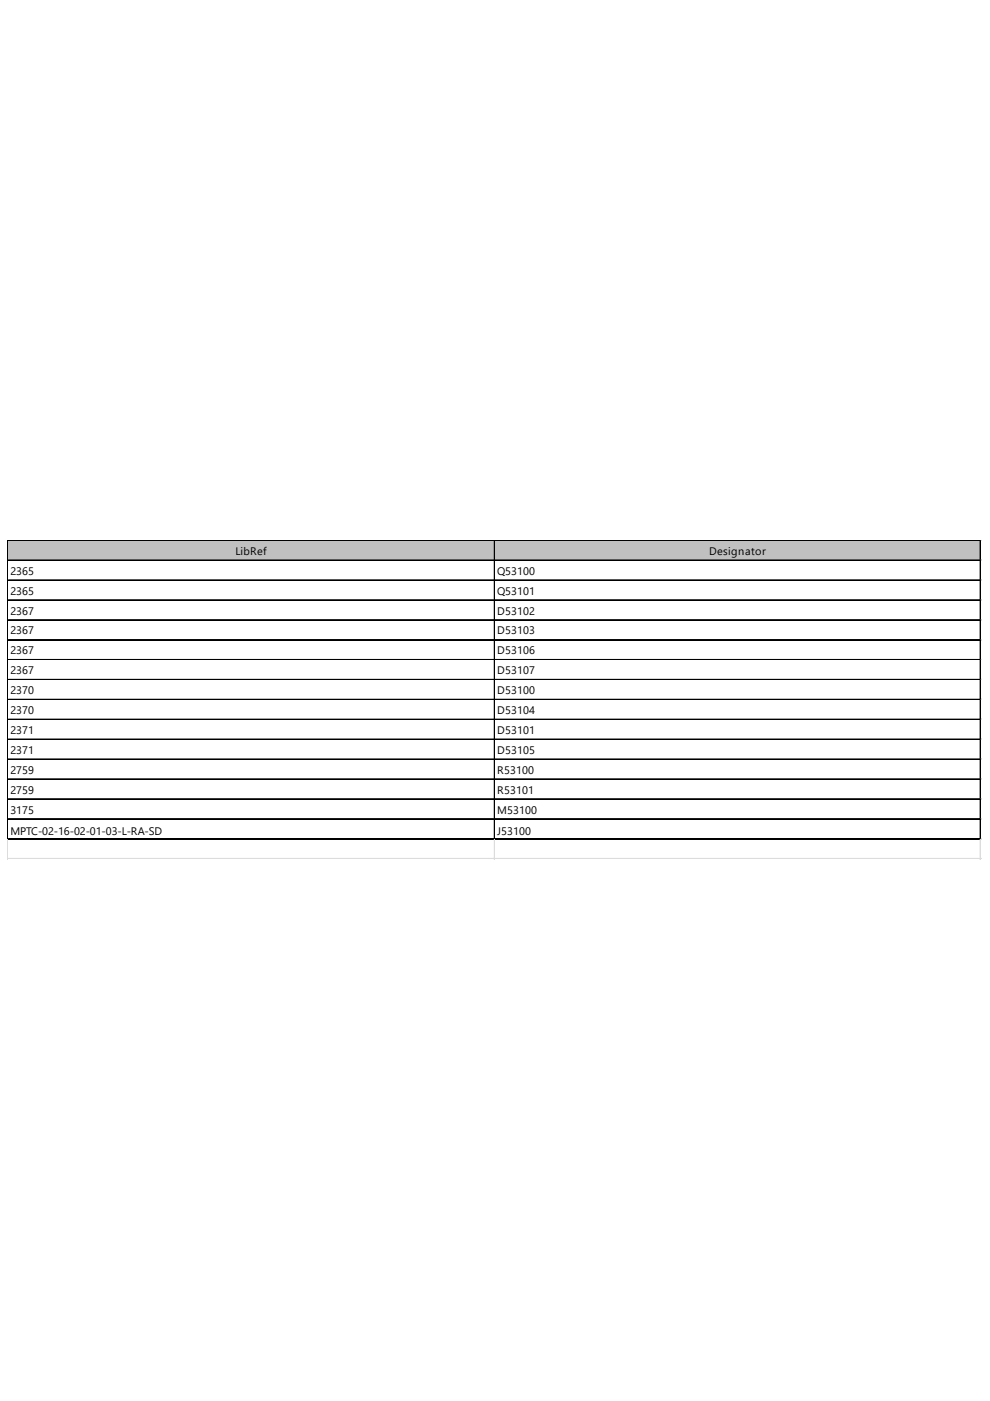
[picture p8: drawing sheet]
<svg xmlns="http://www.w3.org/2000/svg" width="210mm" height="297mm" viewBox="0 0 210 297" stroke-linecap="round" stroke-linejoin="round" font-family="sans-serif">
<defs><g id="words">
<g font-size="2.3">
<text x="49.9" y="117.6">LibRef</text>
<text x="150.4" y="117.6">Designator</text>
<text x="2.2" y="121.9">2365</text>
<text x="105.4" y="121.9">Q53100</text>
<text x="2.2" y="126.1">2365</text>
<text x="2.2" y="130.3">2367</text>
<text x="105.4" y="126.1">Q53101</text>
<text x="105.4" y="130.3">D53102</text>
<text x="2.2" y="134.5">2367</text>
<text x="105.4" y="134.5">D53103</text>
<text x="2.2" y="138.7">2367</text>
<text x="2.2" y="143">2367</text>
<text x="105.4" y="138.7">D53106</text>
<text x="105.4" y="143">D53107</text>
<text x="2.2" y="147.2">2370</text>
<text x="105.4" y="147.2">D53100</text>
<text x="2.2" y="151.4">2370</text>
<text x="2.2" y="155.6">2371</text>
<text x="105.4" y="151.4">D53104</text>
<text x="105.4" y="155.6">D53101</text>
<text x="2.2" y="159.8">2371</text>
<text x="105.4" y="159.8">D53105</text>
<text x="2.2" y="164">2759</text>
<text x="105.4" y="164">R53100</text>
<text x="2.2" y="168.3">2759</text>
<text x="2.2" y="172.5">3175</text>
<text x="105.4" y="168.3">R53101</text>
<text x="105.4" y="172.5">M53100</text>
<text x="2.2" y="177.1">MPTC-02-16-02-01-03-L-RA-SD</text>
<text x="105.4" y="177.1">J53100</text>
</g>
</g></defs>
<path d="M1.7 114.7h206.3v4.2h-206.3z" fill="#c0c0c0"/>
<g fill="none" stroke="#000" stroke-width=".21">
<path d="M1.6 114.5v63.5M1.7 114.5v63.5M1.8 114.5h206.2M1.8 114.6h206.2M1.8 118.7h206.2M1.8 118.8h206.2M104.8 114.7v63.3M104.9 114.7v63.3M207.8 114.7v63.3M207.9 114.7v63.3M1.8 122.9h206.2M1.8 123h206.2"/>
<path d="M1.8 127.2h206.2M1.8 127.3h206.2M1.8 131.4h206.2M1.8 131.5h206.2M1.8 135.6h206.2M1.8 135.7h206.2M1.8 139.8h206.2M1.8 139.9h206.2M1.8 144h206.2M1.8 144.1h206.2M1.8 148.3h206.2M1.8 148.4h206.2"/>
<path d="M1.8 152.5h206.2M1.8 152.6h206.2M1.8 156.7h206.2M1.8 156.8h206.2M1.8 160.9h206.2M1.8 161h206.2M1.8 165.1h206.2M1.8 165.2h206.2M1.8 169.3h206.2M1.8 169.4h206.2M1.8 173.6h206.2M1.8 173.7h206.2"/>
<path d="M1.8 177.8h206.2M1.8 177.9h206.2"/>
</g>
<path d="M208 114.5h.1M1.6 178v4.3M1.7 178v4.3M104.8 178v4.3M104.9 178v4.3M207.8 178v4.3M207.9 178v4.3" fill="none" stroke="#dadcdd" stroke-width=".21"/>
<path d="M208 114.5l.1 .2z" fill="#dadcdd"/>
<path d="M208 118.7h.1" fill="none" stroke="#dadcdd" stroke-width=".21"/>
<path d="M208 118.7l.1 .2z" fill="#dadcdd"/>
<path d="M208 122.9h.1" fill="none" stroke="#dadcdd" stroke-width=".21"/>
<path d="M208 122.9l.1 .3z" fill="#dadcdd"/>
<path d="M208 127.2h.1" fill="none" stroke="#dadcdd" stroke-width=".21"/>
<path d="M208 127.2l.1 .2z" fill="#dadcdd"/>
<path d="M208 131.4h.1" fill="none" stroke="#dadcdd" stroke-width=".21"/>
<path d="M208 131.4l.1 .2z" fill="#dadcdd"/>
<path d="M208 135.6h.1" fill="none" stroke="#dadcdd" stroke-width=".21"/>
<path d="M208 135.6l.1 .2z" fill="#dadcdd"/>
<path d="M208 139.8h.1" fill="none" stroke="#dadcdd" stroke-width=".21"/>
<path d="M208 139.8l.1 .2z" fill="#dadcdd"/>
<path d="M208 144h.1" fill="none" stroke="#dadcdd" stroke-width=".21"/>
<path d="M208 144l.1 .2z" fill="#dadcdd"/>
<path d="M208 148.3h.1" fill="none" stroke="#dadcdd" stroke-width=".21"/>
<path d="M208 148.3l.1 .2z" fill="#dadcdd"/>
<path d="M208 152.5h.1" fill="none" stroke="#dadcdd" stroke-width=".21"/>
<path d="M208 152.5l.1 .2z" fill="#dadcdd"/>
<path d="M208 156.7h.1" fill="none" stroke="#dadcdd" stroke-width=".21"/>
<path d="M208 156.7l.1 .2z" fill="#dadcdd"/>
<path d="M208 160.9h.1" fill="none" stroke="#dadcdd" stroke-width=".21"/>
<path d="M208 160.9l.1 .2z" fill="#dadcdd"/>
<path d="M208 165.1h.1" fill="none" stroke="#dadcdd" stroke-width=".21"/>
<path d="M208 165.1l.1 .2z" fill="#dadcdd"/>
<path d="M208 169.3h.1" fill="none" stroke="#dadcdd" stroke-width=".21"/>
<path d="M208 169.3l.1 .3z" fill="#dadcdd"/>
<path d="M208 173.6h.1" fill="none" stroke="#dadcdd" stroke-width=".21"/>
<path d="M208 173.6l.1 .2z" fill="#dadcdd"/>
<path d="M208 177.8h.1" fill="none" stroke="#dadcdd" stroke-width=".21"/>
<path d="M208 177.8l.1 .2z" fill="#dadcdd"/>
<path d="M1.6 182h206.5M1.6 182.1h206.5" fill="none" stroke="#dadcdd" stroke-width=".21"/>
<use href="#words"/>
</svg>
